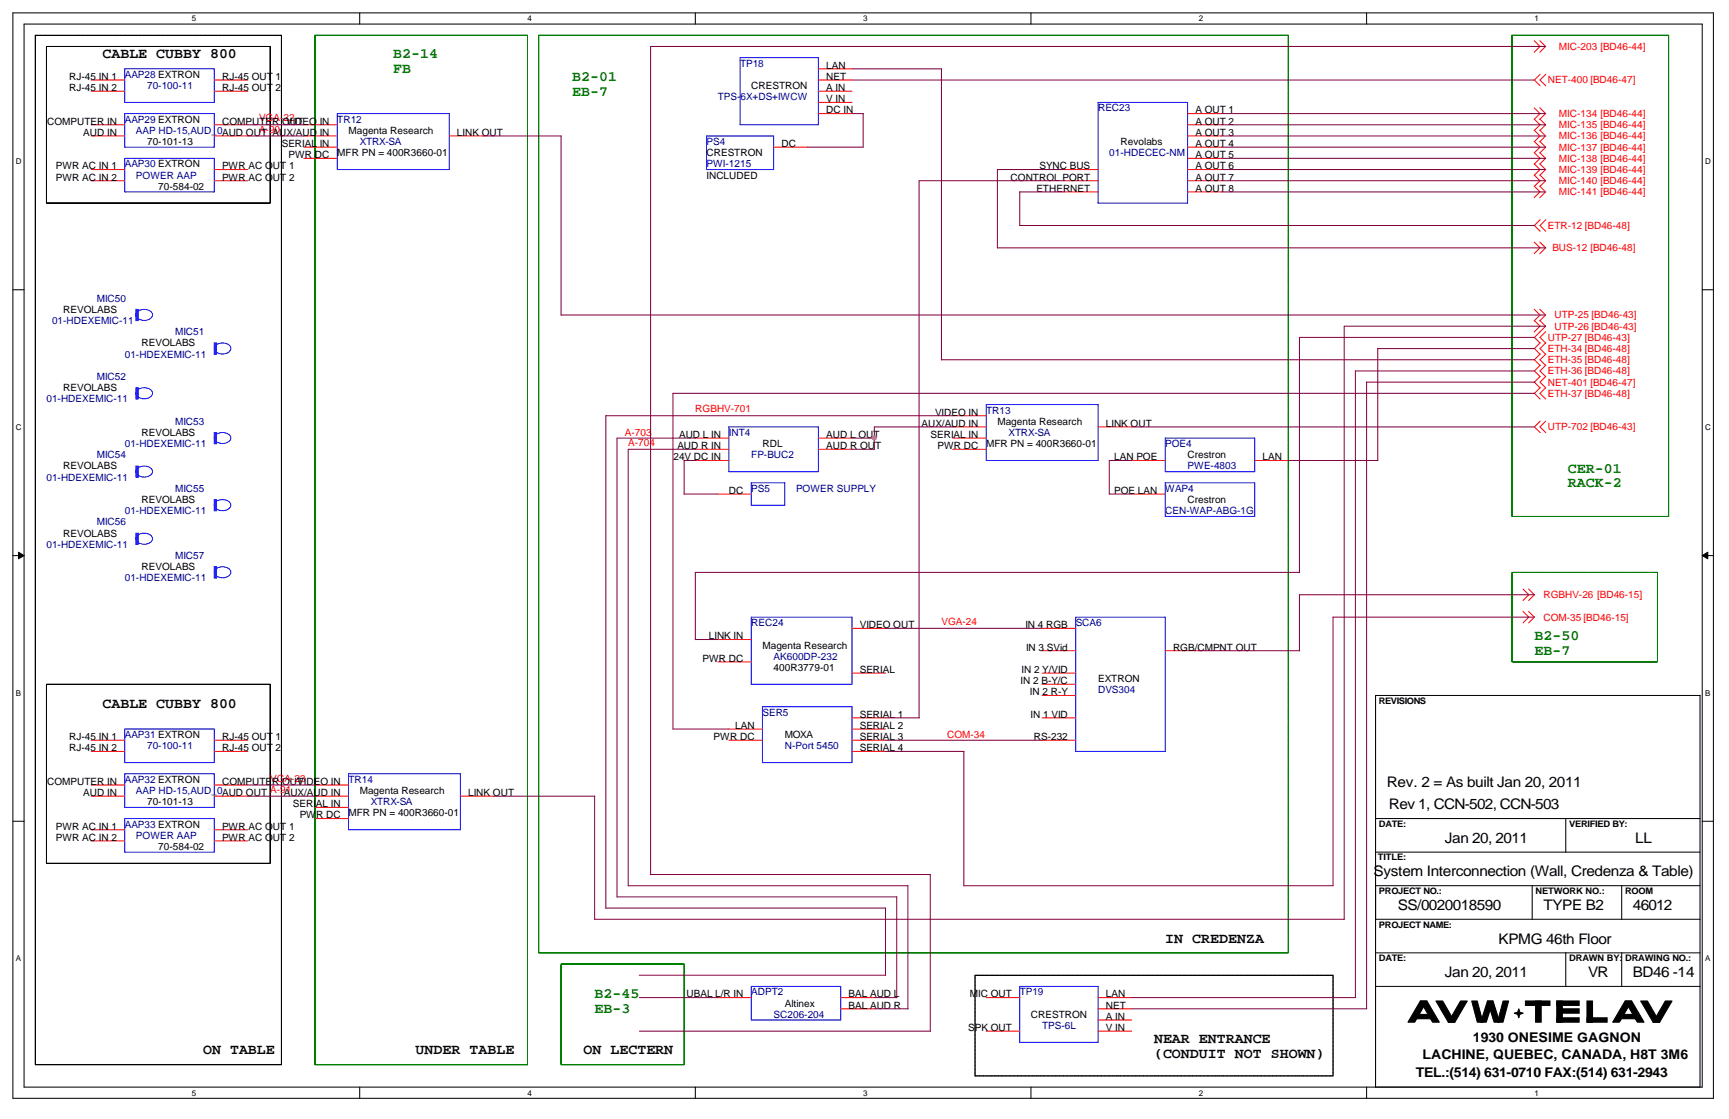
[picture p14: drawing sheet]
<svg xmlns="http://www.w3.org/2000/svg" width="864mm" height="559mm" viewBox="0 0 864 559" stroke-linecap="round" stroke-linejoin="round" font-family="sans-serif">
<defs><g id="words">
<g font-size="7.3">
<text x="51" y="29">CABLE CUBBY 800</text>
<text x="51" y="353">CABLE CUBBY 800</text>
<text x="693" y="393">Rev. 2 = As built Jan 20, 2011</text>
<text x="694" y="404">Rev 1, CCN-502, CCN-503</text>
<text x="722" y="421">Jan 20, 2011</text>
<text x="817" y="421">LL</text>
<text x="686" y="438">System Interconnection (Wall, Credenza &amp; Table)</text>
<text x="698" y="454">SS/0020018590</text>
<text x="771" y="454">TYPE B2</text>
<text x="816" y="454">46012</text>
<text x="582" y="471">IN CREDENZA</text>
<text x="749" y="471">KPMG 46th Floor</text>
<text x="722" y="488">Jan 20, 2011</text>
<text x="793" y="488">VR</text>
<text x="816" y="488">BD46 -14</text>
<text x="576" y="521">NEAR ENTRANCE</text>
<text x="101" y="527">ON TABLE</text>
<text x="208" y="527">UNDER TABLE</text>
<text x="291" y="527">ON LECTERN</text>
<text x="576" y="528">(CONDUIT NOT SHOWN)</text>
</g>
<g font-size="7.3" fill="#008000">
<text x="196" y="29">B2-14</text>
<text x="196" y="37">FB</text>
<text x="286" y="40">B2-01</text>
<text x="286" y="48">EB-7</text>
<text x="783" y="236">CER-01</text>
<text x="783" y="243">RACK-2</text>
<text x="766" y="320">B2-50</text>
<text x="766" y="327">EB-7</text>
<text x="297" y="499">B2-45</text>
<text x="297" y="506">EB-3</text>
</g>
<g font-size="6.7">
<text x="736" y="520">1930 ONESIME GAGNON</text>
<text x="711" y="529">LACHINE, QUEBEC, CANADA, H8T 3M6</text>
<text x="707" y="538">TEL.:(514) 631-0710 FAX:(514) 631-2943</text>
</g>
<g font-size="5" fill="#f00">
<text x="779" y="25">MIC-203 [BD46-44]</text>
<text x="773" y="42">NET-400 [BD46-47]</text>
<text x="779" y="58">MIC-134 [BD46-44]</text>
<text x="129" y="61">VGA-</text>
<text x="142" y="61">22</text>
<text x="779" y="64">MIC-135 [BD46-44]</text>
<text x="129" y="66">A-90</text>
<text x="779" y="70">MIC-136 [BD46-44]</text>
<text x="779" y="75">MIC-137 [BD46-44]</text>
<text x="779" y="81">MIC-138 [BD46-44]</text>
<text x="779" y="86">MIC-139 [BD46-44]</text>
<text x="779" y="92">MIC-140 [BD46-44]</text>
<text x="779" y="98">MIC-141 [BD46-44]</text>
<text x="773" y="114">ETR-12 [BD46-48]</text>
<text x="775" y="125">BUS-12 [BD46-48]</text>
<text x="776" y="159">UTP-25 [BD46-43]</text>
<text x="776" y="165">UTP-26 [BD46-43]</text>
<text x="773" y="170">UTP-27 [BD46-43]</text>
<text x="773" y="176">ETH-34 [BD46-48]</text>
<text x="773" y="181">ETH-35 [BD46-48]</text>
<text x="773" y="187">ETH-36 [BD46-48]</text>
<text x="773" y="193">NET-401 [BD46-47]</text>
<text x="773" y="198">ETH-37 [BD46-48]</text>
<text x="347" y="206">RGBHV-701</text>
<text x="773" y="215">UTP-702 [BD46-43]</text>
<text x="312" y="218">A-703</text>
<text x="314" y="223">A-704</text>
<text x="771" y="299">RGBHV-26 [BD46-15]</text>
<text x="771" y="310">COM-35 [BD46-15]</text>
<text x="470" y="312">VGA-24</text>
<text x="473" y="369">COM-34</text>
<text x="135" y="396">A-91</text>
<text x="135" y="390">VGA-23</text>
</g>
<g font-size="5" fill="#000080">
<text x="370" y="33">TP18</text>
<text x="62" y="39">AAP28 EXTRON</text>
<text x="73" y="44">70-100-11</text>
<text x="358" y="50">TPS-</text>
<text x="370" y="50">6X+DS+IWCW</text>
<text x="548" y="56">REC23</text>
<text x="62" y="61">AAP29 EXTRON</text>
<text x="168" y="61">TR12</text>
<text x="68" y="67">AAP HD-15,AUD_0AUD OUT</text>
<text x="180" y="72">XTRX-SA</text>
<text x="353" y="72">PS4</text>
<text x="554" y="78">01-HDECEC-NM</text>
<text x="62" y="84">AAP30 EXTRON</text>
<text x="353" y="84">PWI-1215</text>
<text x="68" y="89">POWER AAP</text>
<text x="48" y="151">MIC50</text>
<text x="26" y="162">01-HDEXEMIC-11</text>
<text x="87" y="167">MIC51</text>
<text x="62" y="179">01-HDEXEMIC-11</text>
<text x="48" y="190">MIC52</text>
<text x="23" y="201">01-HDEXEMIC-11</text>
<text x="493" y="207">TR13</text>
<text x="87" y="212">MIC53</text>
<text x="364" y="218">I</text>
<text x="365" y="218">NT4</text>
<text x="504" y="218">XTRX-SA</text>
<text x="62" y="223">01-HDEXEMIC-11</text>
<text x="582" y="223">POE4</text>
<text x="48" y="229">MIC54</text>
<text x="375" y="229">FP-BUC2</text>
<text x="593" y="234">PWE-4803</text>
<text x="23" y="240">01-HDEXEMIC-11</text>
<text x="87" y="246">MIC55</text>
<text x="375" y="246">PS5</text>
<text x="398" y="246">POWER SUPPLY</text>
<text x="582" y="246">WAP4</text>
<text x="62" y="257">01-HDEXEMIC-11</text>
<text x="582" y="257">CEN-WAP-ABG-1G</text>
<text x="48" y="262">MIC56</text>
<text x="23" y="274">01-HDEXEMIC-11</text>
<text x="87" y="279">MIC57</text>
<text x="62" y="290">01-HDEXEMIC-11</text>
<text x="375" y="313">REC24</text>
<text x="537" y="313">SCA6</text>
<text x="386" y="329">AK600DP-232</text>
<text x="548" y="346">DVS304</text>
<text x="381" y="357">SER5</text>
<text x="62" y="369">AAP31 EXTRON</text>
<text x="73" y="374">70-100-11</text>
<text x="392" y="374">N-Port 5450</text>
<text x="62" y="391">AAP32 EXTRON</text>
<text x="174" y="391">TR14</text>
<text x="68" y="396">AAP HD-15,AUD_0AUD OUT</text>
<text x="185" y="402">XTRX-SA</text>
<text x="62" y="413">AAP33 EXTRON</text>
<text x="68" y="419">POWER AAP</text>
<text x="375" y="497">ADPT2</text>
<text x="509" y="497">TP19</text>
<text x="386" y="508">SC206-204</text>
<text x="521" y="514">TPS-6L</text>
</g>
<g font-size="5">
<text x="413" y="34">LAN</text>
<text x="35" y="40">RJ-45 IN 1</text>
<text x="111" y="40">RJ-45 OUT</text>
<text x="138" y="40">1</text>
<text x="413" y="40">NET</text>
<text x="35" y="45">RJ-45 IN 2</text>
<text x="111" y="45">RJ-45 OUT</text>
<text x="138" y="45">2</text>
<text x="375" y="44">CRESTRON</text>
<text x="413" y="45">A IN</text>
<text x="413" y="51">V IN</text>
<text x="413" y="57">DC IN</text>
<text x="597" y="57">A OUT 1</text>
<text x="24" y="62">COMPUTER IN</text>
<text x="111" y="62">COMPUTE</text>
<text x="136" y="62">R</text>
<text x="141" y="62">OVUT</text>
<text x="146" y="62">IDEO</text>
<text x="160" y="62">IN</text>
<text x="597" y="62">A OUT 2</text>
<text x="42" y="68">AUD IN</text>
<text x="136" y="68">AUX/AUD</text>
<text x="160" y="68">IN</text>
<text x="174" y="67">Magenta Research</text>
<text x="228" y="68">LINK OUT</text>
<text x="597" y="68">A OUT 3</text>
<text x="73" y="72">70-101-13</text>
<text x="141" y="73">SERIAL</text>
<text x="160" y="73">IN</text>
<text x="168" y="78">MFR PN = 400R3660-01</text>
<text x="353" y="78">CRESTRON</text>
<text x="390" y="73">DC</text>
<text x="560" y="72">Revolabs</text>
<text x="597" y="73">A OUT 4</text>
<text x="144" y="79">PWR</text>
<text x="157" y="79">DC</text>
<text x="597" y="79">A OUT 5</text>
<text x="28" y="85">PWR AC IN 1</text>
<text x="111" y="85">PWR AC O</text>
<text x="136" y="85">UT 1</text>
<text x="353" y="89">INCLUDED</text>
<text x="519" y="85">SYNC BUS</text>
<text x="597" y="85">A OUT 6</text>
<text x="28" y="90">PWR AC IN 2</text>
<text x="79" y="95">70-584-02</text>
<text x="111" y="90">PWR AC O</text>
<text x="136" y="90">UT 2</text>
<text x="505" y="90">CONTROL PORT</text>
<text x="518" y="96">ETHERNET</text>
<text x="597" y="90">A OUT 7</text>
<text x="597" y="96">A OUT 8</text>
<text x="32" y="156">REVOLABS</text>
<text x="71" y="173">REVOLABS</text>
<text x="32" y="195">REVOLABS</text>
<text x="467" y="208">VIDEO IN</text>
<text x="460" y="213">AUX/AUD IN</text>
<text x="498" y="212">Magenta Research</text>
<text x="552" y="213">LINK OUT</text>
<text x="71" y="218">REVOLABS</text>
<text x="339" y="219">AUD L IN</text>
<text x="413" y="219">AUD L OUT</text>
<text x="465" y="219">SERIAL IN</text>
<text x="338" y="224">AUD R IN</text>
<text x="381" y="223">RDL</text>
<text x="413" y="224">AUD R OUT</text>
<text x="468" y="224">PWR DC</text>
<text x="493" y="223">MFR PN = 400R3660-01</text>
<text x="336" y="230">24V DC IN</text>
<text x="557" y="230">LAN POE</text>
<text x="593" y="229">Crestron</text>
<text x="631" y="230">LAN</text>
<text x="32" y="234">REVOLABS</text>
<text x="71" y="251">REVOLABS</text>
<text x="364" y="247">DC</text>
<text x="557" y="247">POE LAN</text>
<text x="593" y="251">Crestron</text>
<text x="32" y="268">REVOLABS</text>
<text x="71" y="285">REVOLABS</text>
<text x="429" y="314">VIDEO OUT</text>
<text x="512" y="314">IN 4 RGB</text>
<text x="354" y="319">LINK IN</text>
<text x="381" y="324">Magenta Research</text>
<text x="512" y="325">IN 3 SVid</text>
<text x="586" y="325">RGB/CMPNT OUT</text>
<text x="351" y="330">PWR DC</text>
<text x="386" y="335">400R3779-01</text>
<text x="429" y="336">SERIAL</text>
<text x="510" y="342">IN 2 B-Y/C</text>
<text x="510" y="336">IN 2 Y/VID</text>
<text x="548" y="341">EXTRON</text>
<text x="514" y="347">IN 2 R-Y</text>
<text x="429" y="358">SERIAL 1</text>
<text x="515" y="358">IN 1 VID</text>
<text x="367" y="364">LAN</text>
<text x="429" y="364">SERIAL 2</text>
<text x="35" y="370">RJ-45 IN 1</text>
<text x="111" y="370">RJ-45 OUT</text>
<text x="138" y="370">1</text>
<text x="356" y="370">PWR DC</text>
<text x="392" y="369">MOXA</text>
<text x="429" y="370">SERIAL 3</text>
<text x="516" y="370">RS-232</text>
<text x="35" y="375">RJ-45 IN 2</text>
<text x="111" y="375">RJ-45 OUT</text>
<text x="138" y="375">2</text>
<text x="429" y="375">SERIAL 4</text>
<text x="24" y="392">COMPUTER IN</text>
<text x="111" y="392">COMPUTE</text>
<text x="136" y="392">R</text>
<text x="141" y="392">OUT</text>
<text x="149" y="392">VIDEO IN</text>
<text x="42" y="398">AUD IN</text>
<text x="142" y="398">AUX/AUD IN</text>
<text x="180" y="396">Magenta Research</text>
<text x="234" y="398">LINK OUT</text>
<text x="73" y="402">70-101-13</text>
<text x="146" y="403">SERI</text>
<text x="158" y="403">AL IN</text>
<text x="174" y="408">MFR PN = 400R3660-01</text>
<text x="150" y="409">PW</text>
<text x="158" y="409">R DC</text>
<text x="28" y="414">PWR AC IN 1</text>
<text x="28" y="420">PWR AC IN 2</text>
<text x="111" y="414">PWR AC O</text>
<text x="111" y="420">PWR AC O</text>
<text x="136" y="414">UT 1</text>
<text x="136" y="420">UT 2</text>
<text x="79" y="424">70-584-02</text>
<text x="343" y="498">UBAL L/R IN</text>
<text x="392" y="503">Altinex</text>
<text x="424" y="498">BAL AUD L</text>
<text x="424" y="504">BAL AUD R</text>
<text x="484" y="498">MIC OUT</text>
<text x="552" y="498">LAN</text>
<text x="552" y="504">NET</text>
<text x="515" y="508">CRESTRON</text>
<text x="552" y="509">A IN</text>
<text x="484" y="515">SPK OUT</text>
<text x="552" y="515">V IN</text>
</g>
<g font-size="4.5">
<text x="689" y="351">REVISIONS</text>
<text x="689" y="413">DATE:</text>
<text x="784" y="413">VERIFIED BY:</text>
<text x="688" y="430">TITLE:</text>
<text x="689" y="446">PROJECT NO.:</text>
<text x="767" y="446">NETWORK NO.:</text>
<text x="812" y="446">ROOM</text>
<text x="689" y="463">PROJECT NAME:</text>
<text x="689" y="480">DATE:</text>
<text x="784" y="480">DRAWN BY:</text>
<text x="812" y="480">DRAWING NO.:</text>
</g>
<g font-size="4">
<text x="96" y="11">5</text>
<text x="263" y="11">4</text>
<text x="431" y="11">3</text>
<text x="599" y="11">2</text>
<text x="766" y="11">1</text>
<text x="8" y="82">D</text>
<text x="852" y="82">D</text>
<text x="8" y="215">C</text>
<text x="852" y="215">C</text>
<text x="8" y="347">B</text>
<text x="852" y="347">B</text>
<text x="8" y="480">A</text>
<text x="852" y="480">A</text>
<text x="96" y="547">5</text>
<text x="263" y="547">4</text>
<text x="431" y="547">3</text>
<text x="599" y="547">2</text>
<text x="766" y="547">1</text>
</g>
</g></defs>
<path d="M6 6h850v542h-850zM12 12h838v531h-838z" fill="none" stroke="#000" stroke-width=".51"/>
<g fill="#fff">
<path d="M96 7h2v5h-2z"/>
<path d="M96 543h2v5h-2z"/>
</g>
<path d="M180 6v6M180 543v5" fill="none" stroke="#000" stroke-width=".51"/>
<g fill="#fff">
<path d="M263 7h3v5h-3z"/>
<path d="M263 543h3v5h-3z"/>
</g>
<path d="M347 6v6M347 543v5" fill="none" stroke="#000" stroke-width=".51"/>
<g fill="#fff">
<path d="M431 7h2v5h-2z"/>
<path d="M431 543h2v5h-2z"/>
</g>
<path d="M515 6v6M515 543v5" fill="none" stroke="#000" stroke-width=".51"/>
<g fill="#fff">
<path d="M599 7h2v5h-2z"/>
<path d="M599 543h2v5h-2z"/>
</g>
<path d="M683 6v6M683 543v5" fill="none" stroke="#000" stroke-width=".51"/>
<g fill="#fff">
<path d="M766 7h3v5h-3z"/>
<path d="M766 543h3v5h-3z"/>
<path d="M8 78h3v5h-3z"/>
<path d="M852 78h3v5h-3z"/>
<path d="M8 211h3v4h-3z"/>
<path d="M852 211h3v4h-3z"/>
</g>
<path d="M6 145h6M850 145h6" fill="none" stroke="#000" stroke-width=".51"/>
<g fill="#fff">
<path d="M8 344h2v4h-2z"/>
<path d="M852 344h2v4h-2z"/>
</g>
<path d="M6 277h6M850 277h6" fill="none" stroke="#000" stroke-width=".51"/>
<g fill="#000" stroke="#000" stroke-width=".5">
<path d="M9 276l3 1-3 2z" fill-rule="evenodd"/>
<path d="M850 277l3-1v3z" fill-rule="evenodd"/>
</g>
<g fill="#fff">
<path d="M8 476h2v5h-2z"/>
<path d="M852 476h2v5h-2z"/>
</g>
<g fill="none" stroke="#000" stroke-width=".51">
<path d="M849 347v196h-162v-196h162M6 410h6M687 409h162M782 409v17M850 410h6M687 426h162M687 459h162M687 442h162M765 442v17M810 442v17M687 476h162M782 476v17"/>
<path d="M810 476v17M687 493h162"/>
</g>
<g fill="none" stroke="#008000" stroke-width=".5" stroke-dasharray=".1 .1 .1 .1 .1 .1 .1 .1">
<path d="M157 18h106M263 18v514M269 18h374M643 18v458M755 18h78M833 18v240M755 258v-240M833 258h-78M755 286h73M828 286v45M755 331v-45M828 331h-73"/>
<path d="M269 476v-458M643 476h-374M280 481h62M342 481v51M157 532v-514M263 532h-106M280 532v-51M342 532h-62"/>
</g>
<path d="M23 23h112M135 23v78M23 101v-78M135 101h-112M23 342h112M135 342v89M23 431v-89M135 431h-112" fill="none" stroke="#000" stroke-width=".5" stroke-dasharray=".1 .1 .1 .1 .1 .1 .1 .1"/>
<path d="M18 18h123M141 18v514M487 487h179M666 487v50M18 532v-514M141 532h-123M487 537v-50M666 537h-179" fill="none" stroke="#000" stroke-width=".5" stroke-dasharray=".3 .2 .1 .2"/>
<g fill="#000" stroke="#000" stroke-width=".51">
<path d="M717 500h4l6 10h-4z" fill-rule="evenodd"/>
<path d="M729 500h4l-6 10h-4z" fill-rule="evenodd"/>
<path d="M735 500h3l3 10h-3z" fill-rule="evenodd"/>
<path d="M743 500h3l3 10h-3z" fill-rule="evenodd"/>
<path d="M743 500h3l-4 10h-2z" fill-rule="evenodd"/>
<path d="M751 500h3l-3 10h-3z" fill-rule="evenodd"/>
<path d="M819 500h4l6 10h-3z" fill-rule="evenodd"/>
<path d="M832 500h3l-6 10h-3z" fill-rule="evenodd"/>
<path d="M709 500h4l-6 10h-4z" fill-rule="evenodd"/>
<path d="M707 507h8v2h-8z" fill-rule="evenodd"/>
<path d="M709 500h4l6 10h-3z" fill-rule="evenodd"/>
<path d="M756 506l2-1 1-1v1l2 1-2 1v1l-1-1z" fill-rule="evenodd"/>
<path d="M762 500h12v2h-12z" fill-rule="evenodd"/>
<path d="M767 500h3v10h-3z" fill-rule="evenodd"/>
<path d="M778 508h11v2h-11z" fill-rule="evenodd"/>
<path d="M778 500h2v10h-2z" fill-rule="evenodd"/>
<path d="M778 500h11v2h-11z" fill-rule="evenodd"/>
<path d="M778 504h11v2h-11z" fill-rule="evenodd"/>
<path d="M793 500h2v10h-2z" fill-rule="evenodd"/>
<path d="M793 508h10v2h-10z" fill-rule="evenodd"/>
<path d="M812 500h3l-6 10h-3z" fill-rule="evenodd"/>
<path d="M809 507h8v2h-8z" fill-rule="evenodd"/>
<path d="M812 500h3l6 10h-3z" fill-rule="evenodd"/>
</g>
<g fill="none" stroke="#f00" stroke-width=".51">
<path d="M46 40h16M107 40h17M409 34h17M409 40h17M766 20l3 3-3 3M769 20l3 3-3 3M769 37l-3 3 3 3M772 37l-3 3 3 3M46 46h16M107 46h17M409 46h17M409 51h17"/>
<path d="M409 57h17M593 57h17M766 54l3 3-3 3M766 59l3 3-3 3M769 54l3 3-3 3M769 59l3 3-3 3M46 62h16M46 68h16M107 62h17M107 68h17M152 62h16M152 68h16"/>
<path d="M152 79h16M152 73h16M224 68h17M386 73h17M593 62h17M593 68h17M593 79h17M593 73h17M766 76l3 3-3 3M766 65l3 3-3 3M766 71l3 2-3 3M769 76l3 3-3 3"/>
<path d="M769 65l3 3-3 3M769 71l3 2-3 3M46 85h16M46 90h16M107 85h17M107 90h17M532 85h16M532 90h16M532 96h16M593 85h17M593 90h17M593 96h17"/>
<path d="M766 93l3 3-3 3M766 82l3 3-3 3M766 87l3 3-3 3M769 93l3 3-3 3M769 82l3 3-3 3M769 87l3 3-3 3M769 110l-3 3 3 2M772 110l-3 3 3 2M766 121l3 3-3 3M769 121l3 3-3 3M766 154l3 3-3 3M769 154l3 3-3 3"/>
<path d="M766 160l3 3-3 3M769 160l3 3-6 5 3 3M769 177l-3 3 3 3M769 171l-3 3 3 3M772 177l-3 3 3 3M772 166l-3 2 3 3M772 171l-3 3 3 3M769 182l-3 3 3 3M769 188l-3 3 3 3M769 194l-3 2 3 3M772 182l-3 3 3 3M772 188l-3 3 3 3"/>
<path d="M772 194l-3 2 3 3M347 219h17M409 219h17M476 208h17M476 213h17M476 219h17M548 213h17M769 210l-3 3 3 3M772 210l-3 3 3 3M347 230h17M347 224h17M409 224h17"/>
<path d="M476 224h17M565 230h17M627 230h16M358 247h17M565 247h17M761 294l3 3-3 3M764 294l2 3-2 3M358 319h17M426 314h16M521 314h16M761 305l3 3-3 3M764 305l2 3-2 3"/>
<path d="M358 331h17M426 336h16M521 336h16M521 325h16M582 325h17M426 358h16M521 342h16M521 347h16M521 358h16M46 370h16M46 375h16M107 370h17"/>
<path d="M107 375h17M364 370h17M364 364h17M426 370h16M426 375h16M426 364h16M521 370h16M46 392h16M46 398h16M107 392h17M107 398h17M157 392h17"/>
<path d="M157 398h17M230 398h17M46 414h16M46 420h16M107 414h17M107 420h17M157 409h17M157 403h17M358 498h17M420 498h17M493 498h16M548 498h17"/>
<path d="M420 504h17M493 515h16M548 504h17M548 509h17M548 515h17"/>
</g>
<g fill="none" stroke="#00f" stroke-width=".51">
<path d="M62 34h45v17h-45zM370 29h39v33h-39zM62 57h45v16h-45zM168 57h56v28h-56zM548 51h45v50h-45zM62 79h45v17h-45zM353 68h33v17h-33zM69 156a4 4 0 0 1 7 2 5 5 0 0 1-8-1zM108 172a4 4 0 0 1 7 3 5 5 0 0 1-8-1zM69 195a4 4 0 0 1 7 2 5 5 0 0 1-8-1zM108 217a4 4 0 0 1 7 2 5 5 0 0 1-8 0zM364 213h45v23h-45z"/>
<path d="M493 202h55v28h-55zM582 219h45v17h-45zM69 234a4 4 0 0 1 7 2 5 5 0 0 1-8-1zM108 251a4 4 0 0 1 7 2 5 5 0 0 1-8-1zM375 241h17v11h-17zM582 241h45v17h-45zM69 267a4 4 0 0 1 7 3 5 5 0 0 1-8-1zM108 284a4 4 0 0 1 7 2 5 5 0 0 1-8 0zM375 308h51v34h-51zM537 308h45v67h-45zM381 353h45v28h-45zM62 364h45v17h-45z"/>
<path d="M62 386h45v17h-45zM174 386h56v28h-56zM62 409h45v17h-45zM375 493h45v16h-45zM509 493h39v28h-39z"/>
</g>
<g fill="#00f" stroke="#00f" stroke-width=".51">
<path d="M68 266h1v6h-1z" fill-rule="evenodd"/>
<path d="M107 171h1v6h-1z" fill-rule="evenodd"/>
<path d="M107 283h1v6h-1z" fill-rule="evenodd"/>
<path d="M68 194h1v5h-1z" fill-rule="evenodd"/>
<path d="M107 216h1v6h-1z" fill-rule="evenodd"/>
<path d="M68 233h1v5h-1z" fill-rule="evenodd"/>
<path d="M107 250h1v5h-1z" fill-rule="evenodd"/>
<path d="M68 155h1v5h-1z" fill-rule="evenodd"/>
</g>
<g fill="none" stroke="#800040" stroke-width=".51">
<path d="M426 34h44M426 40h340M470 34v146M772 23h-447v414h140M426 57h5M431 57v16h-28M610 57h162M124 68h28M124 62h28M241 68h39M280 68v89h492M610 68h162"/>
<path d="M610 79h162M610 73h162M610 62h162M509 96h23M509 96v17M532 85h-34v39h274M532 90h-73v269M610 85h162M610 90h162M610 96h162M509 113h257M470 180h296"/>
<path d="M766 174h-78v56h-45M766 168h-117v118M772 163h-101v296M766 191h-83v313h-118M766 185h-89v313h-112M766 196h-430v168h28M347 219h-39v229M426 219h11M476 213h-39v11h-12M476 208h-173v246M565 213h201M342 230h5"/>
<path d="M342 230v17M347 224h-33v218M565 230h-11v17h11M342 247h16M649 286h-302v33h12M766 297h-117v28M442 314h79M766 308h-100v134M599 325h50M442 358h17M442 370h79M442 375h39v67"/>
<path d="M124 398h33M124 392h33M247 398h50v61M465 437v78M297 459h374M303 453h139M308 448h140M314 442h140M442 453v34h-123M448 448v50M453 442v62M481 442h185"/>
<path d="M319 498h39M437 498h11M319 515h146M437 504h17"/>
</g>
<circle cx="437" cy="219" r="1.1" fill="#f0f" stroke="#f0f" stroke-width=".51"/>
<use href="#words"/>
</svg>
